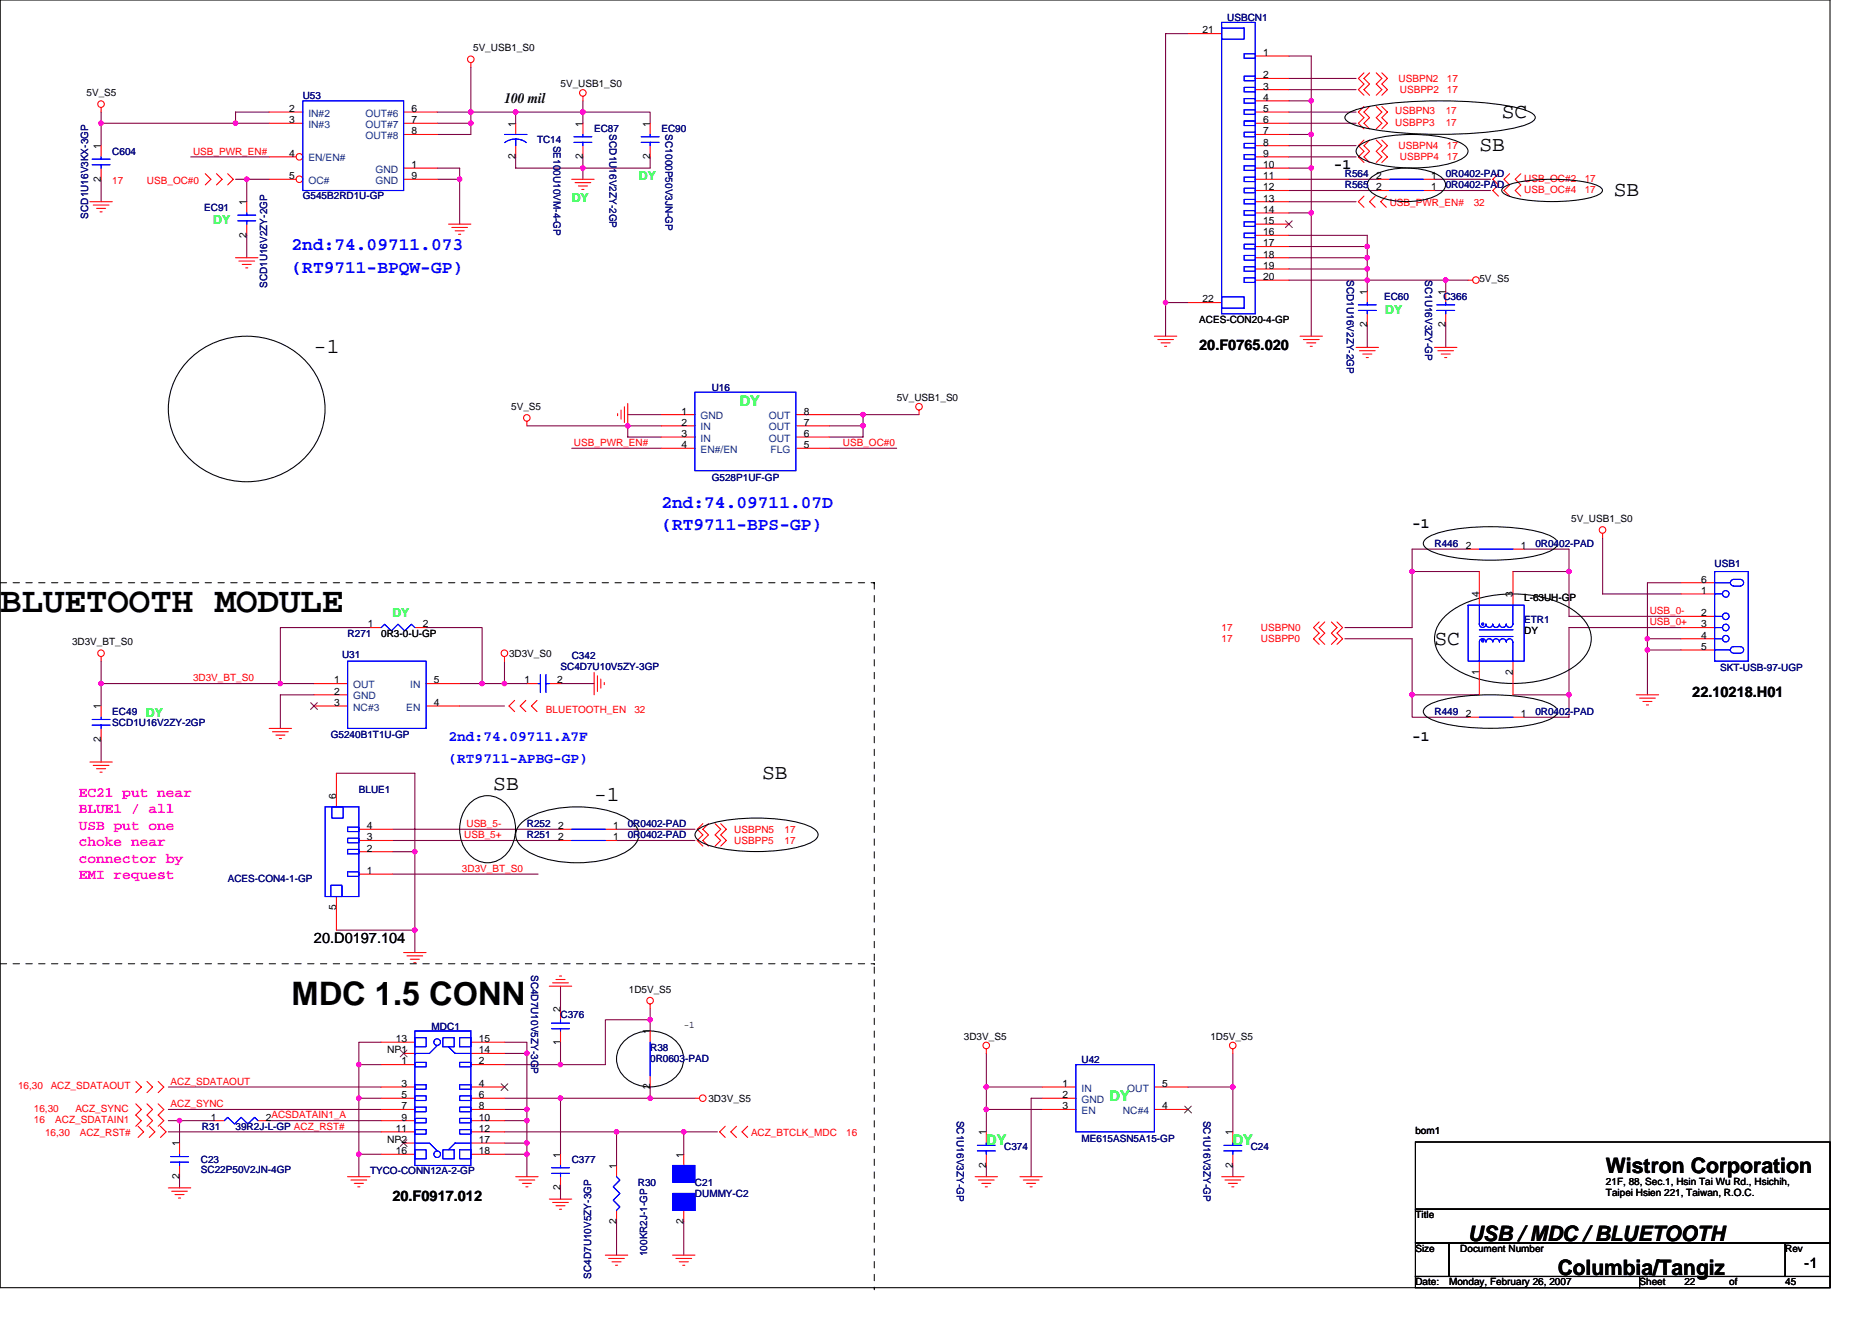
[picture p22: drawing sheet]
<svg xmlns="http://www.w3.org/2000/svg" width="297mm" height="210mm" viewBox="0 0 297 210" stroke-linecap="round" stroke-linejoin="round" font-family="sans-serif">
<defs><g id="words">
<text font-size="5.7" x="0" y="97.2">BLUETOOTH MODULE</text>
<text font-size="5.1" x="46.3" y="159.4">MDC 1.5 CONN</text>
<g font-size="3.4">
<text x="238.3" y="18.7">SC</text>
<text x="234.7" y="24">SB</text>
<text x="256.1" y="31.1">SB</text>
<text x="49.8" y="56">-1</text>
<text x="227.6" y="102.3">SC</text>
<text x="78.3" y="125.4">SB</text>
<text x="120.9" y="123.6">SB</text>
<text x="94.3" y="127.1">-1</text>
<text x="254.8" y="186.1">Wistron Corporation</text>
<text x="233" y="196.9">USB / MDC / BLUETOOTH</text>
<text x="247.2" y="202.2">Columbia/Tangiz</text>
</g>
<g font-size="2.8" fill="#00f">
<text x="46.3" y="39.7">2nd:74.09711.073</text>
<text x="46.3" y="43.2">(RT9711-BPQW-GP)</text>
<text x="104.9" y="80.6">2nd:74.09711.07D</text>
<text x="104.9" y="84.1">(RT9711-BPS-GP)</text>
</g>
<g font-size="2.3">
<text x="80" y="16.3">100 mil</text>
<text x="211.6" y="26.8">-1</text>
<text x="190.3" y="55.5">20.F0765.020</text>
<text x="224.1" y="83.7">-1</text>
<text x="268.5" y="110.6">22.10218.H01</text>
<text x="224.1" y="117.5">-1</text>
<text x="49.8" y="149.6">20.D0197.104</text>
<text x="62.3" y="190.6">20.F0917.012</text>
<text x="286.3" y="201.2">-1</text>
</g>
<g font-size="2.3" fill="#00ff40">
<text x="117.4" y="64.4">DY</text>
<text x="176.1" y="174.6">DY</text>
<text x="156.5" y="181.7">DY</text>
<text x="195.6" y="181.7">DY</text>
</g>
<g font-size="2.3" fill="#00f">
<text x="71.2" y="117.5">2nd:74.09711.A7F</text>
<text x="71.2" y="121.1">(RT9711-APBG-GP)</text>
</g>
<g font-size="2.3" fill="#f0f">
<text x="12.5" y="126.4">EC21 put near</text>
<text x="12.5" y="129">BLUE1 / all</text>
<text x="12.5" y="131.6">USB put one</text>
<text x="12.5" y="134.3">choke near</text>
<text x="12.5" y="136.9">connector by</text>
<text x="12.5" y="139.5">EMI request</text>
</g>
<g font-size="1.9" fill="#00ff40">
<text x="101.4" y="28.5">DY</text>
<text x="62.3" y="97.8">DY</text>
</g>
<g font-size="1.9" fill="#0f0">
<text x="33.8" y="35.6">DY</text>
<text x="90.7" y="32">DY</text>
<text x="219.8" y="49.8">DY</text>
<text x="23.2" y="113.8">DY</text>
</g>
<g font-size="1.6">
<text x="190.8" y="5.3">21</text>
<text x="75.1" y="8.2">5V_USB1_S0</text>
<text x="200.4" y="8.9">1</text>
<text x="13.7" y="15.3">5V_S5</text>
<text x="45.9" y="17.8">2</text>
<text x="65.3" y="17.8">6</text>
<text x="88.9" y="13.9">5V_USB1_S0</text>
<text x="200.4" y="12.4">2</text>
<text x="200.4" y="14.2">3</text>
<text x="200.4" y="16">4</text>
<text x="200.4" y="17.8">5</text>
<text x="16" y="23.6" transform="rotate(-90 16 23.6)">1</text>
<text x="45.9" y="19.5">3</text>
<text x="65.3" y="19.5">7</text>
<text x="65.3" y="21.3">8</text>
<text x="81.8" y="20.1" transform="rotate(-90 81.8 20.1)">1</text>
<text x="92.5" y="20.1" transform="rotate(-90 92.5 20.1)">1</text>
<text x="103.1" y="20.1" transform="rotate(-90 103.1 20.1)">1</text>
<text x="200.4" y="19.5">6</text>
<text x="200.4" y="21.3">7</text>
<text x="200.4" y="23.1">8</text>
<text x="16" y="28.8" transform="rotate(-90 16 28.8)">2</text>
<text x="45.9" y="24.9">4</text>
<text x="45.9" y="28.4">5</text>
<text x="65.3" y="26.6">1</text>
<text x="65.3" y="28.4">9</text>
<text x="81.8" y="25.3" transform="rotate(-90 81.8 25.3)">2</text>
<text x="92.5" y="25.3" transform="rotate(-90 92.5 25.3)">2</text>
<text x="103.1" y="25.3" transform="rotate(-90 103.1 25.3)">2</text>
<text x="200.4" y="24.9">9</text>
<text x="200.4" y="26.6">10</text>
<text x="200.4" y="28.4">11</text>
<text x="218.4" y="28.4">2</text>
<text x="227.1" y="28.4">1</text>
<text x="39.1" y="32.5" transform="rotate(-90 39.1 32.5)">1</text>
<text x="200.4" y="30.2">12</text>
<text x="200.4" y="32">13</text>
<text x="200.4" y="33.8">14</text>
<text x="200.4" y="35.5">15</text>
<text x="218.4" y="30.2">2</text>
<text x="227.1" y="30.2">1</text>
<text x="39.1" y="37.7" transform="rotate(-90 39.1 37.7)">2</text>
<text x="200.4" y="37.3">16</text>
<text x="200.4" y="39.1">17</text>
<text x="200.4" y="40.9">18</text>
<text x="190.8" y="48">22</text>
<text x="200.4" y="42.7">19</text>
<text x="200.4" y="44.4">20</text>
<text x="216.9" y="46.8" transform="rotate(-90 216.9 46.8)">1</text>
<text x="229.4" y="46.8" transform="rotate(-90 229.4 46.8)">1</text>
<text x="234.7" y="44.8">5V_S5</text>
<text x="190.3" y="51.2">ACES-CON20-4-GP</text>
<text x="216.9" y="51.9" transform="rotate(-90 216.9 51.9)">2</text>
<text x="229.4" y="51.9" transform="rotate(-90 229.4 51.9)">2</text>
<text x="81.1" y="65.1">5V_S5</text>
<text x="108.1" y="65.8">1</text>
<text x="127.5" y="65.8">8</text>
<text x="142.3" y="63.6">5V_USB1_S0</text>
<text x="108.1" y="67.5">2</text>
<text x="108.1" y="69.3">3</text>
<text x="108.1" y="71.1">4</text>
<text x="127.5" y="71.1">5</text>
<text x="127.5" y="69.3">6</text>
<text x="127.5" y="67.5">7</text>
<text x="249.3" y="82.8">5V_USB1_S0</text>
<text x="232.6" y="87.1">2</text>
<text x="241.3" y="87.1">1</text>
<text x="234.7" y="94.8" transform="rotate(-90 234.7 94.8)">4</text>
<text x="240" y="94.8" transform="rotate(-90 240 94.8)">3</text>
<text x="241.8" y="95.3">L-63UH-GP</text>
<text x="269.9" y="94.2">1</text>
<text x="269.9" y="92.4">6</text>
<text x="58.4" y="99.5">1</text>
<text x="60.5" y="101">0R3-0-U-GP</text>
<text x="67.1" y="99.5">2</text>
<text x="241.8" y="100.6">DY</text>
<text x="269.9" y="97.8">2</text>
<text x="269.9" y="99.5">3</text>
<text x="269.9" y="101.3">4</text>
<text x="11.4" y="102.4">3D3V_BT_S0</text>
<text x="80.8" y="104.2">3D3V_S0</text>
<text x="234.7" y="107.1" transform="rotate(-90 234.7 107.1)">1</text>
<text x="240" y="107.1" transform="rotate(-90 240 107.1)">2</text>
<text x="269.9" y="103.1">5</text>
<text x="16" y="112.5" transform="rotate(-90 16 112.5)">1</text>
<text x="53" y="108.4">1</text>
<text x="53" y="110.2">2</text>
<text x="53" y="112">3</text>
<text x="68.9" y="108.4">5</text>
<text x="68.9" y="112">4</text>
<text x="83.2" y="108.4">1</text>
<text x="88.4" y="108.4">2</text>
<text x="232.6" y="113.8">2</text>
<text x="241.3" y="113.8">1</text>
<text x="16" y="117.7" transform="rotate(-90 16 117.7)">2</text>
<text x="53.4" y="126.8" transform="rotate(-90 53.4 126.8)">6</text>
<text x="58.2" y="131.6">4</text>
<text x="88.6" y="131.6">2</text>
<text x="97.3" y="131.6">1</text>
<text x="58.2" y="133.3">3</text>
<text x="58.2" y="135.1">2</text>
<text x="88.6" y="133.3">2</text>
<text x="97.3" y="133.3">1</text>
<text x="58.2" y="138.7">1</text>
<text x="53.4" y="144.4" transform="rotate(-90 53.4 144.4)">5</text>
<text x="88.9" y="160.5" transform="rotate(-90 88.9 160.5)">2</text>
<text x="99.8" y="157.5">1D5V_S5</text>
<text x="61.4" y="167.1">NP1</text>
<text x="62.8" y="165.3">13</text>
<text x="76" y="167.1">14</text>
<text x="76" y="165.3">15</text>
<text x="88.9" y="165.7" transform="rotate(-90 88.9 165.7)">1</text>
<text x="103.1" y="164.1" transform="rotate(-90 103.1 164.1)">1</text>
<text x="108.5" y="163">-1</text>
<text x="152.9" y="165">3D3V_S5</text>
<text x="192.1" y="165">1D5V_S5</text>
<text x="63.7" y="168.9">1</text>
<text x="63.7" y="172.4">3</text>
<text x="76" y="168.9">2</text>
<text x="76" y="172.4">4</text>
<text x="103.1" y="172.8" transform="rotate(-90 103.1 172.8)">2</text>
<text x="168.6" y="172.4">1</text>
<text x="184.4" y="172.4">5</text>
<text x="33.5" y="177.8">1</text>
<text x="42.2" y="177.8">2ACSDATAIN1_A</text>
<text x="62.8" y="179.6">11</text>
<text x="63.7" y="174.2">5</text>
<text x="63.7" y="176">7</text>
<text x="63.7" y="177.8">9</text>
<text x="76" y="174.2">6</text>
<text x="76" y="176">8</text>
<text x="76" y="177.8">10</text>
<text x="76" y="179.6">12</text>
<text x="112.4" y="174.8">3D3V_S5</text>
<text x="168.6" y="174.2">2</text>
<text x="168.6" y="176">3</text>
<text x="184.4" y="176">4</text>
<text x="224.6" y="179.9">bom1</text>
<text x="28.5" y="181.9" transform="rotate(-90 28.5 181.9)">1</text>
<text x="61.4" y="181.3">NP2</text>
<text x="62.8" y="183.1">16</text>
<text x="76" y="181.3">17</text>
<text x="76" y="183.1">18</text>
<text x="88.9" y="183.7" transform="rotate(-90 88.9 183.7)">1</text>
<text x="97.8" y="185.4" transform="rotate(-90 97.8 185.4)">1</text>
<text x="108.5" y="183.7" transform="rotate(-90 108.5 183.7)">1</text>
<text x="156.5" y="185.3" transform="rotate(-90 156.5 185.3)">2</text>
<text x="156.5" y="180.1" transform="rotate(-90 156.5 180.1)">1</text>
<text x="195.6" y="185.3" transform="rotate(-90 195.6 185.3)">2</text>
<text x="195.6" y="180.1" transform="rotate(-90 195.6 180.1)">1</text>
<text x="28.5" y="187.1" transform="rotate(-90 28.5 187.1)">2</text>
<text x="88.9" y="188.8" transform="rotate(-90 88.9 188.8)">2</text>
<text x="254.8" y="187.9">21F, 88, Sec.1, Hsin Tai Wu Rd., Hsichih,</text>
<text x="254.8" y="189.7">Taipei Hsien 221, Taiwan, R.O.C.</text>
<text x="97.8" y="194.2" transform="rotate(-90 97.8 194.2)">2</text>
<text x="108.5" y="194.2" transform="rotate(-90 108.5 194.2)">2</text>
<text x="224.6" y="193.3">Title</text>
<text x="224.6" y="198.6">Size</text>
<text x="224.6" y="203.9">Date:</text>
<text x="229.9" y="203.9">Monday, February 26, 2007</text>
<text x="231.7" y="198.6">Document Number</text>
<text x="260.2" y="203.9">Sheet</text>
<text x="267.3" y="203.9">22</text>
<text x="274.4" y="203.9">of</text>
<text x="283.3" y="198.6">Rev</text>
<text x="283.3" y="203.9">45</text>
</g>
<g font-size="1.6" fill="#000080">
<text x="194.7" y="3.4">USBCN1</text>
<text x="48" y="15.6">U53</text>
<text x="85.2" y="22.8">TC14</text>
<text x="87.8" y="23.1" transform="rotate(90 87.8 23.1)">SE100U10VM-4-GP</text>
<text x="94.3" y="21">EC87</text>
<text x="96.7" y="21.3" transform="rotate(90 96.7 21.3)">SCD1U16V2ZY-2GP</text>
<text x="104.9" y="21">EC90</text>
<text x="105.6" y="21.3" transform="rotate(90 105.6 21.3)">SC1000P50V3JN-GP</text>
<text x="17.8" y="24.5">C604</text>
<text x="213.4" y="29.9">R565</text>
<text x="213.4" y="28.1">R564</text>
<text x="229.4" y="29.9">0R0402-PAD</text>
<text x="229.4" y="28.1">0R0402-PAD</text>
<text x="14" y="34.7" transform="rotate(-90 14 34.7)">SCD1U16V3KX-3GP</text>
<text x="32.4" y="33.4">EC91</text>
<text x="48" y="31.6">G545B2RD1U-GP</text>
<text x="42.4" y="45.7" transform="rotate(-90 42.4 45.7)">SCD1U16V2ZY-2GP</text>
<text x="213.7" y="44.4" transform="rotate(90 213.7 44.4)">SCD1U16V2ZY-2GP</text>
<text x="219.6" y="47.6">EC60</text>
<text x="226.1" y="44.4" transform="rotate(90 226.1 44.4)">SC1U16V3ZY-GP</text>
<text x="229" y="47.6">C366</text>
<text x="112.9" y="62">U16</text>
<text x="112.9" y="76.3">G528P1UF-GP</text>
<text x="227.6" y="86.8">R446</text>
<text x="243.6" y="86.8">0R0402-PAD</text>
<text x="272.1" y="90">USB1</text>
<text x="55.2" y="101">R271</text>
<text x="241.8" y="98.8">ETR1</text>
<text x="54.3" y="104.4">U31</text>
<text x="88.9" y="106.3">SC4D7U10V5ZY-3GP</text>
<text x="90.7" y="104.5">C342</text>
<text x="273" y="106.5">SKT-USB-97-UGP</text>
<text x="17.8" y="113.4">EC49</text>
<text x="227.6" y="113.4">R449</text>
<text x="243.6" y="113.4">0R0402-PAD</text>
<text x="17.8" y="115.2">SCD1U16V2ZY-2GP</text>
<text x="52.5" y="117.2">G5240B1T1U-GP</text>
<text x="56.9" y="125.9">BLUE1</text>
<text x="83.6" y="131.2">R252</text>
<text x="99.6" y="131.2">0R0402-PAD</text>
<text x="83.6" y="133">R251</text>
<text x="99.6" y="133">0R0402-PAD</text>
<text x="36.1" y="139.9">ACES-CON4-1-GP</text>
<text x="84.3" y="154.7" transform="rotate(90 84.3 154.7)">SC4D7U10V5ZY-3GP</text>
<text x="88.9" y="161.4">C376</text>
<text x="68.5" y="163.4">MDC1</text>
<text x="103.2" y="166.8">R38</text>
<text x="103.2" y="168.6">0R0603-PAD</text>
<text x="171.6" y="168.7">U42</text>
<text x="32" y="179.2">R31</text>
<text x="37.4" y="179.2">39R2J-L-GP ACZ_RST#</text>
<text x="151.8" y="177.8" transform="rotate(90 151.8 177.8)">SC1U16V3ZY-GP</text>
<text x="190.9" y="177.8" transform="rotate(90 190.9 177.8)">SC1U16V3ZY-GP</text>
<text x="31.9" y="184.6">C23</text>
<text x="90.7" y="184.6">C377</text>
<text x="159.3" y="182.4">C374</text>
<text x="171.6" y="181.2">ME615ASN5A15-GP</text>
<text x="198.5" y="182.4">C24</text>
<text x="31.9" y="186.2">SC22P50V2JN-4GP</text>
<text x="58.7" y="186.3">TYCO-CONN12A-2-GP</text>
<text x="101.2" y="188.1">R30</text>
<text x="110.3" y="188.1">C21</text>
<text x="110.3" y="189.9">DUMMY-C2</text>
<text x="93.8" y="202.9" transform="rotate(-90 93.8 202.9)">SC4D7U10V5ZY-3GP</text>
<text x="102.7" y="199.3" transform="rotate(-90 102.7 199.3)">100KR2J-1-GP</text>
</g>
<g font-size="1.6" fill="#f00">
<text x="221.9" y="13">USBPN2</text>
<text x="222.1" y="14.8">USBPP2</text>
<text x="229.6" y="13">17</text>
<text x="229.6" y="14.8">17</text>
<text x="221.4" y="18.1">USBPN3</text>
<text x="221.4" y="19.9">USBPP3</text>
<text x="221.9" y="23.6">USBPN4</text>
<text x="229.4" y="18.1">17</text>
<text x="229.4" y="19.9">17</text>
<text x="229.6" y="23.6">17</text>
<text x="17.8" y="29.1">17</text>
<text x="23.3" y="29.1">USB_OC#0</text>
<text x="30.6" y="24.5">USB_PWR_EN#</text>
<text x="222.1" y="25.4">USBPP4</text>
<text x="229.6" y="25.4">17</text>
<text x="241.8" y="28.8">USB_OC#2</text>
<text x="251.5" y="28.8">17</text>
<text x="220.5" y="32.7">USB_PWR_EN#</text>
<text x="233.8" y="32.7">32</text>
<text x="241.8" y="30.6">USB_OC#4</text>
<text x="251.5" y="30.6">17</text>
<text x="91.1" y="70.8">USB_PWR_EN#</text>
<text x="133.7" y="70.8">USB_OC#0</text>
<text x="193.8" y="100.1">17</text>
<text x="193.8" y="101.9">17</text>
<text x="200.1" y="100.1">USBPN0</text>
<text x="200.1" y="101.9">USBPP0</text>
<text x="261.8" y="97.4">USB_0-</text>
<text x="261.8" y="99.2">USB_0+</text>
<text x="30.6" y="108.1">3D3V_BT_S0</text>
<text x="86.6" y="113.1">BLUETOOTH_EN</text>
<text x="100.7" y="113.1">32</text>
<text x="74" y="131.2">USB_5-</text>
<text x="73.7" y="133">USB_5+</text>
<text x="116.5" y="132.1">USBPN5</text>
<text x="116.5" y="133.9">USBPP5</text>
<text x="124.5" y="132.1">17</text>
<text x="124.5" y="133.9">17</text>
<text x="73.3" y="138.3">3D3V_BT_S0</text>
<text x="2.9" y="172.8">16,30</text>
<text x="8" y="172.8">ACZ_SDATAOUT</text>
<text x="27.1" y="172.1">ACZ_SDATAOUT</text>
<text x="5.4" y="176.4">16,30</text>
<text x="5.4" y="178.2">16</text>
<text x="8.8" y="178.2">ACZ_SDATAIN1</text>
<text x="12" y="176.4">ACZ_SYNC</text>
<text x="27.1" y="175.7">ACZ_SYNC</text>
<text x="7.2" y="180.3">16,30</text>
<text x="12.7" y="180.3">ACZ_RST#</text>
<text x="119.2" y="180.3">ACZ_BTCLK_MDC</text>
<text x="134.3" y="180.3">16</text>
</g>
<g font-size="1.6" fill="#004080">
<text x="48.9" y="18.5">IN#2</text>
<text x="48.9" y="20.3">IN#3</text>
<text x="58" y="18.5">OUT#6</text>
<text x="58" y="20.3">OUT#7</text>
<text x="58" y="22.1">OUT#8</text>
<text x="48.9" y="25.6">EN/EN#</text>
<text x="48.9" y="29.2">OC#</text>
<text x="59.6" y="27.4">GND</text>
<text x="59.6" y="29.2">GND</text>
<text x="111.2" y="66.5">GND</text>
<text x="111.2" y="68.3">IN</text>
<text x="111.2" y="70.1">IN</text>
<text x="111.2" y="71.8">EN#/EN</text>
<text x="122" y="70.1">OUT</text>
<text x="122" y="68.3">OUT</text>
<text x="122" y="66.5">OUT</text>
<text x="122.3" y="71.8">FLG</text>
<text x="56" y="109.2">OUT</text>
<text x="56" y="111">GND</text>
<text x="56" y="112.7">NC#3</text>
<text x="64.5" y="112.7">EN</text>
<text x="65.1" y="109.2">IN</text>
<text x="171.6" y="173.2">IN</text>
<text x="178.9" y="173.2">OUT</text>
<text x="171.6" y="175">GND</text>
<text x="171.6" y="176.7">EN</text>
<text x="178.2" y="176.7">NC#4</text>
</g>
</g></defs>
<g fill="none" stroke="#000" stroke-width=".17">
<path d="M0 0h290.4v204.3h-290.4zM213.5 18.3a5 5 0 0 1 2.6-1.2 68.3 68.3 0 0 1 24.8 0 5 5 0 0 1 2.6 1.2l.1 .3a2.15 2.15 0 0 1-1.8 1.3 53.9 53.9 0 0 1-15.2 1.4 44.9 44.9 0 0 1-11.4-1.4 2.15 2.15 0 0 1-1.8-1.3zM215.6 23.1a11.1 11.1 0 0 1 5.6-1.6 23.6 23.6 0 0 1 10 .9 2.21 2.21 0 0 1 1.7 1.6 2.22 2.22 0 0 1-1.7 1.6 24 24 0 0 1-14.3 0 2.22 2.22 0 0 1-1.7-1.6l.1-.4zM217.3 28.4a7.4 7.4 0 0 1 4.7-1.7 11 11 0 0 1 6.5 1.3 1.48 1.48 0 0 1 .9 1.3 1.48 1.48 0 0 1-.9 1.4 11.4 11.4 0 0 1-8.5 .9 4.6 4.6 0 0 1-2.9-1.8l-.1-.5 .1-.5zM238.4 29.9a7.5 7.5 0 0 1 4.2-1.3 26.8 26.8 0 0 1 10.8 .8l.8 .5 .1 .3a1.83 1.83 0 0 1-1.6 1.1 28.8 28.8 0 0 1-12.9 0 1.83 1.83 0 0 1-1.5-1.1zM30.3 56.7a13 13 0 0 1 20 3.1 11.2 11.2 0 0 1-5.7 15.5 12.8 12.8 0 0 1-17.2-6.5 11 11 0 0 1 2.9-12.1zM226.3 85.4a12.6 12.6 0 0 1 5.7-1.6 33.6 33.6 0 0 1 13.4 1 2.16 2.16 0 0 1 1.8 1.4 2.17 2.17 0 0 1-1.8 1.5 33.5 33.5 0 0 1-14.7 .7 11.1 11.1 0 0 1-4.4-1.4 .87 .87 0 0 1 0-1.6zM229.1 98a14.5 14.5 0 0 1 9.4-3.7 18.3 18.3 0 0 1 10.9 2.3 5.9 5.9 0 0 1 3.1 4.7 5.9 5.9 0 0 1-3.1 4.7 19.3 19.3 0 0 1-18.6 0 5.9 5.9 0 0 1-3.2-4.7 4.9 4.9 0 0 1 1.5-3.3zM226.3 112.1a12.6 12.6 0 0 1 5.7-1.6 33.6 33.6 0 0 1 13.4 .9 2.16 2.16 0 0 1 1.8 1.5 2.17 2.17 0 0 1-1.8 1.4 33.5 33.5 0 0 1-14.7 .8 11.1 11.1 0 0 1-4.4-1.5 .87 .87 0 0 1 0-1.5zM74.5 127.5a4 4 0 0 1 6.7 1.4 5.8 5.8 0 0 1-2.3 7.7 4.1 4.1 0 0 1-5.4-2.4 6.1 6.1 0 0 1 1-6.7zM82.7 130.6a11.1 11.1 0 0 1 6.1-2.4 18.4 18.4 0 0 1 10.2 1.3 3.9 3.9 0 0 1 2.4 2.9 3.1 3.1 0 0 1-1.6 2.5 16.6 16.6 0 0 1-11 1.8 11.1 11.1 0 0 1-6.1-2.4 2.39 2.39 0 0 1 0-3.7zM110.7 131.7a10.9 10.9 0 0 1 5.2-1.7 28.3 28.3 0 0 1 12.3 1 2.05 2.05 0 0 1 1.6 1.4 2.06 2.06 0 0 1-1.6 1.5 28.3 28.3 0 0 1-13.5 .8 9.6 9.6 0 0 1-4-1.5 .92 .92 0 0 1 0-1.5z"/>
<path d="M99.1 165.1a6 6 0 0 1 8.6 .7 4 4 0 0 1-1.9 6 5.8 5.8 0 0 1-7.6-2.2 3.9 3.9 0 0 1 .9-4.5zM224.6 181.2h65.8v10.7h-65.8zM224.6 191.9h65.8v5.3h-65.8zM224.6 197.2h5.3v5.3h-5.3zM229.9 197.2h53.4v5.3h-53.4zM283.3 197.2h7.1v5.3h-7.1zM224.6 202.5h35.6v1.8h-35.6zM260.2 202.5h30.2v1.8h-30.2z"/>
</g>
<g fill="none" stroke="#800040" stroke-width=".17">
<path d="M16 17.8v5.3M16 19.6h26.7M42.7 17.8h-5.3v1.8M69.4 17.8h33.8v1.8M69.4 19.6h5.3M74.7 10.7v10.6h-5.3M81.8 17.8v1.8M92.5 16v3.6M188.5 5.3h-3.5v42.7h3.5M204.5 17.8h10.7M204.5 19.6h10.7M204.5 14.2h10.7"/>
<path d="M204.5 12.4h10.7M204.5 8.9h3.6v44.4M204.5 16h3.6M16 28.4v3.6M30.3 24.9h12.4M37.4 28.4h5.3M39.2 28.4v3.6M39.2 37.3v3.6M69.4 26.7h3.5v8.9M69.4 28.4h3.5M81.8 24.9v1.8h21.4v-1.8M92.5 24.9v3.5"/>
<path d="M204.5 26.7h3.6M204.5 28.4h14.2M204.5 24.9h10.7M204.5 21.3h3.6M204.5 23.1h10.7M204.5 39.1h12.5M204.5 37.3h12.5v7.1h16M204.5 30.2h14.2M204.5 32h10.7M204.5 33.8h3.6M227.6 28.4h8.9M227.6 30.2h8.9"/>
<path d="M185 48v5.3M204.5 44.4h12.5v1.8M204.5 40.9h12.5M204.5 42.7h12.5M217 51.6v3.5M229.4 44.4v1.8M229.4 51.6v3.5M83.6 67.6h21.3M90.7 71.1h14.2M99.6 67.6v1.7h5.3M99.6 65.8h5.3M131.6 65.8h14.2"/>
<path d="M131.6 71.1h10.7M131.6 67.6h5.3M136.9 65.8v3.5h-5.3M58.7 99.6h-14.2v8.9M67.6 99.6h8.9v8.9M224.1 90.7h10.6M233 87.1h-8.9v12.5h-10.7M240.1 90.7h8.9M241.8 87.1h7.2v10.7h17.7M254.3 85.3v8.9h12.4M266.7 92.5h-5.3v8.8M266.7 99.6h-17.7v14.2h-7.2"/>
<path d="M16 104.9v7.1M16 117.3v3.6M16 108.5h33.8M49.8 110.2h-5.3v5.4M72.9 108.5h7.1M72.9 112h7.1M80 104.9v3.6h3.6M88.9 108.5h5.4M213.4 101.3h10.7v8.9M224.1 110.2v3.6h8.9M224.1 110.2h10.6M240.1 110.2h8.9"/>
<path d="M261.4 101.3v1.8h5.3M261.4 103.1v7.1M261.4 101.3h5.3M53.4 122.7h12.4v28.4M62.3 135.1h3.5M62.3 138.7h23.1M62.3 131.6h26.6M62.3 133.3h26.6M97.8 131.6h12.5M97.8 133.3h12.5M53.4 147.6h12.4M88.9 156.5v3.5"/>
<path d="M26.7 176h33.8M26.7 177.8h7.1M26.7 179.6h33.8M26.7 172.5h33.8M28.5 177.8v3.6M42.7 177.8h17.8M56.9 168.9v17.8M56.9 168.9h3.6M56.9 174.2h3.6M60.5 165.4h-3.6v3.5M80 165.4h3.6v1.7M80 177.8h3.6v3.6"/>
<path d="M80 179.6h17.8v5.3M80 174.2h23.2M80 167.1h3.6M80 176h3.6M83.6 167.1v10.7M88.9 165.4v3.5h-8.9M88.9 174.2v8.9M97.8 179.6h16M103.2 172.5v1.7h7.1M103.2 161.8h-7.1v7.1h-7.2M103.2 160v3.6M108.5 179.6v3.5"/>
<path d="M156.5 176h8.9M156.5 172.5h8.9M156.5 167.1v12.5M165.4 174.2h-1.8v12.5M188.5 172.5h7.1M195.6 167.1v12.5M28.5 186.7v1.8M56.9 183.1h3.6M80 183.1h3.6M80 181.4h3.6M83.6 181.4v5.3M88.9 188.5v1.7"/>
<path d="M97.8 193.8v5.3M108.5 193.8v5.3M156.5 184.9v1.8M195.6 184.9v1.8"/>
</g>
<g fill="#f0f" stroke="#f0f" stroke-width=".17">
<circle cx="56.9" cy="168.9" r=".35"/>
<circle cx="56.9" cy="174.2" r=".35"/>
<circle cx="83.6" cy="167.1" r=".35"/>
<circle cx="83.6" cy="176" r=".35"/>
<circle cx="83.6" cy="177.8" r=".35"/>
<circle cx="83.6" cy="181.3" r=".35"/>
<circle cx="83.6" cy="183.1" r=".35"/>
<circle cx="88.9" cy="174.2" r=".35"/>
<circle cx="108.5" cy="179.6" r=".35"/>
<circle cx="97.8" cy="179.6" r=".35"/>
<circle cx="28.5" cy="177.8" r=".35"/>
<circle cx="65.8" cy="147.6" r=".35"/>
<circle cx="65.8" cy="135.1" r=".35"/>
<circle cx="80" cy="108.4" r=".35"/>
<circle cx="56.9" cy="183.1" r=".35"/>
<circle cx="44.5" cy="108.4" r=".35"/>
<circle cx="16" cy="108.4" r=".35"/>
<circle cx="76.5" cy="108.4" r=".35"/>
<circle cx="88.9" cy="168.9" r=".35"/>
<circle cx="156.5" cy="172.5" r=".35"/>
<circle cx="156.5" cy="176" r=".35"/>
<circle cx="195.6" cy="172.5" r=".35"/>
<circle cx="136.9" cy="67.6" r=".35"/>
<circle cx="99.6" cy="67.6" r=".35"/>
<circle cx="92.5" cy="17.8" r=".35"/>
<circle cx="92.5" cy="26.7" r=".35"/>
<circle cx="81.8" cy="17.8" r=".35"/>
<circle cx="74.7" cy="17.8" r=".35"/>
<circle cx="39.1" cy="28.4" r=".35"/>
<circle cx="37.4" cy="19.5" r=".35"/>
<circle cx="16" cy="19.5" r=".35"/>
<circle cx="72.9" cy="28.4" r=".35"/>
<circle cx="74.7" cy="19.5" r=".35"/>
<circle cx="136.9" cy="65.8" r=".35"/>
<circle cx="184.9" cy="48" r=".35"/>
<circle cx="229.4" cy="44.4" r=".35"/>
<circle cx="216.9" cy="42.7" r=".35"/>
<circle cx="216.9" cy="39.1" r=".35"/>
<circle cx="216.9" cy="40.9" r=".35"/>
<circle cx="216.9" cy="44.4" r=".35"/>
<circle cx="208.1" cy="33.8" r=".35"/>
<circle cx="208.1" cy="16" r=".35"/>
<circle cx="208.1" cy="21.3" r=".35"/>
<circle cx="208.1" cy="26.7" r=".35"/>
<circle cx="103.2" cy="174.2" r=".35"/>
<circle cx="103.2" cy="161.8" r=".35"/>
<circle cx="261.4" cy="103.1" r=".35"/>
<circle cx="261.4" cy="101.3" r=".35"/>
<circle cx="224.1" cy="110.2" r=".35"/>
<circle cx="224.1" cy="90.7" r=".35"/>
<circle cx="248.9" cy="90.7" r=".35"/>
<circle cx="248.9" cy="110.2" r=".35"/>
</g>
<g fill="none" stroke="#f00" stroke-width=".17">
<path d="M16 17.1v.7M42.7 17.8h5.3M42.7 19.6h5.3M74.7 9.9v.8M92.5 15.3v.7M216.4 11.6l-.9 .8 .9 .9-.9 .9 .9 .9M216.4 16.9l-.9 .9 .9 .9-.9 .9 .9 .8M217.3 11.6l-.9 .8 .9 .9-.9 .9 .9 .9M217.3 16.9l-.9 .9 .9 .9-.9 .9 .9 .8M218.4 11.6l.9 .8-.9 .9 .9 .9-.9 .9M218.4 16.9l.9 .9-.9 .9 .9 .9-.9 .8M219.3 11.6l.9 .8-.9 .9 .9 .9-.9 .9"/>
<path d="M219.3 16.9l.9 .9-.9 .9 .9 .9-.9 .8M14.3 32h3.5M14.8 32.5h2.5M15.3 33.1h1.5M15.9 33.6h.3M16 23.1v1.8M16 26.7v1.7M32.6 27.6l.9 .8-.9 .9M34.4 27.6l.8 .8-.8 .9M36.1 27.6l.9 .8-.9 .9M64 26.7h5.4M71.2 35.6h3.5"/>
<path d="M71.7 36.1h2.5M72.2 36.6h1.5M72.8 37.2h.3M90.7 28.4h3.6M91.2 29h2.5M91.8 29.5h1.4M92.3 30.1h.4M216.4 31.1l-.9 .9 .9 .9M216.4 22.2l-.9 .9 .9 .9-.9 .9 .9 .9M217.3 22.2l-.9 .9 .9 .9-.9 .9 .9 .9M218.2 31.1l-.9 .9 .9 .9M218.4 22.2l.9 .9-.9 .9 .9 .9-.9 .9"/>
<path d="M219.3 22.2l.9 .9-.9 .9 .9 .9-.9 .9M220 31.1l-.9 .9 .9 .9M237.8 27.6l-.9 .8 .9 .9-.9 .9 .9 .9M239.5 27.6l-.8 .8 .8 .9-.8 .9 .8 .9M241.3 27.6l-.9 .8 .9 .9-.9 .9 .9 .9M37.4 40.9h3.5M37.9 41.4h2.5M38.4 42h1.5M39 42.5h.3M183.2 53.3h3.5M183.7 53.9h2.5M184.2 54.4h1.5"/>
<path d="M184.8 54.9h.3M206.3 53.3h3.5M206.8 53.9h2.5M207.3 54.4h1.5M207.9 54.9h.3M215.2 55.1h3.5M215.7 55.6h2.5M216.2 56.2h1.5M216.8 56.7h.3M217 46.2v1.8M217 49.8v1.8M227.6 55.1h3.6"/>
<path d="M228.2 55.6h2.4M228.7 56.2h1.4M229.2 56.7h.4M229.4 46.2v1.8M229.4 49.8v1.8M233 44.4h.7M83.6 66.8v.8M98 65.6v.4M98.5 65.1v1.4M99.1 64.5v2.5M99.6 64v3.6M104.9 65.8h5.4"/>
<path d="M104.9 67.6h5.4M104.9 69.3h5.4M104.9 71.1h5.4M126.3 65.8h5.3M126.3 67.6h5.3M126.3 69.3h5.3M126.3 71.1h5.3M145.8 65.1v.7M58.7 99.6h1.8M65.8 99.6h1.8M209.3 98.7l-.9 .9 .9 .9-.9 .8 .9 .9M210.2 98.7l-.9 .9 .9 .9-.9 .8 .9 .9"/>
<path d="M211.3 98.7l.8 .9-.8 .9 .8 .8-.8 .9M212.1 98.7l.9 .9-.9 .9 .9 .8-.9 .9M234.7 90.7v5.3M240.1 90.7v5.3M254.3 84.6v.7M16 104.2v.7M16 112v1.8M16 115.6v1.7M42.7 115.6h3.6M43.2 116.1h2.5M43.8 116.6h1.4M44.3 117.2h.4"/>
<path d="M80 104.2v.7M81.7 111.1l-.9 .9 .9 .9M83.4 111.1l-.9 .9 .9 .9M83.6 108.5h1.8M85.2 111.1l-.9 .9 .9 .9M87.2 108.5h1.7M94.3 106.7v3.5M94.8 107.2v2.5M95.3 107.7v1.5M95.9 108.3v.3M234.7 104.9v5.3M240.1 104.9v5.3"/>
<path d="M259.6 110.2h3.6M260.2 110.8h2.5M260.7 111.3h1.4M261.2 111.8h.4M14.3 120.9h3.5M14.8 121.4h2.5M15.3 122h1.5M15.9 122.5h.3M53.4 122.7v5.3M56.9 131.6h5.4M56.9 133.3h5.4M56.9 135.1h5.4"/>
<path d="M56.9 138.7h5.4M88.9 131.6h1.8M88.9 133.3h1.8M96.1 131.6h1.7M96.1 133.3h1.7M111.5 130.7l-.9 .9 .9 .9-.9 .8 .9 .9M112.4 130.7l-.9 .9 .9 .9-.9 .8 .9 .9M113.5 130.7l.9 .9-.9 .9 .9 .8-.9 .9M114.4 130.7l.8 .9-.8 .9 .8 .8-.8 .9M53.4 142.2v5.4M64 151.1h3.6M64.6 151.7h2.5"/>
<path d="M65.1 152.2h1.4M65.7 152.7h.3M87.2 156.5h3.5M87.7 155.9h2.5M88.2 155.4h1.5M88.8 154.9h.3M103.2 159.3v.7M21.5 175.1l.9 .9-.9 .9 .9 .9-.9 .9M21.5 171.6l.9 .9-.9 .9M21.9 178.7l.9 .9-.9 .9M23.3 175.1l.9 .9-.9 .9 .9 .9-.9 .9M23.3 171.6l.9 .9-.9 .9"/>
<path d="M23.7 178.7l.9 .9-.9 .9M25.1 175.1l.9 .9-.9 .9 .9 .9-.9 .9M25.1 171.6l.9 .9-.9 .9M25.5 178.7l.8 .9-.8 .9M103.2 163.6v1.8M103.2 170.7v1.8M110.3 174.2h.7M115.1 178.7l-.9 .9 .9 .9M116.9 178.7l-.9 .9 .9 .9M118.6 178.7l-.9 .9 .9 .9M156.5 166.4v.7M156.5 179.6v1.8"/>
<path d="M165.4 174.2h5.3M165.4 172.5h5.3M165.4 176h5.3M183.2 172.5h5.3M183.2 176h5.3M195.6 166.4v.7M195.6 179.6v1.8M26.7 188.5h3.6M27.2 189h2.5M27.8 189.5h1.4M28.3 190.1h.4M28.5 181.4v1.7"/>
<path d="M28.5 184.9v1.8M55.2 186.7h3.5M55.7 187.2h2.5M56.2 187.7h1.5M56.8 188.3h.3M81.8 186.7h3.6M82.4 187.2h2.5M82.9 187.7h1.4M83.4 188.3h.4M87.2 190.2h3.5M87.7 190.8h2.5M88.2 191.3h1.5"/>
<path d="M88.8 191.9h.3M96.1 199.1h3.5M96.6 199.7h2.5M106.7 199.1h3.6M107.2 199.7h2.5M154.7 186.7h3.6M155.3 187.2h2.5M155.8 187.7h1.4M156.3 188.3h.4M156.5 183.1v1.8M161.8 186.7h3.6M162.4 187.2h2.5"/>
<path d="M162.9 187.7h1.4M163.4 188.3h.4M193.8 186.7h3.6M194.4 187.2h2.5M194.9 187.7h1.4M195.4 188.3h.4M195.6 183.1v1.8M97.1 200.2h1.4M97.7 200.7h.3M107.8 200.2h1.4M108.3 200.7h.4"/>
<circle cx="16" cy="16.5" r=".52"/>
<circle cx="74.7" cy="9.4" r=".52"/>
<circle cx="92.5" cy="14.7" r=".52"/>
<circle cx="234.2" cy="44.4" r=".52"/>
<circle cx="83.6" cy="66.3" r=".52"/>
<circle cx="145.8" cy="64.5" r=".52"/>
<circle cx="254.3" cy="84.1" r=".52"/>
<circle cx="16" cy="103.6" r=".52"/>
<circle cx="80" cy="103.6" r=".52"/>
<circle cx="103.1" cy="158.8" r=".52"/>
<circle cx="111.5" cy="174.2" r=".52"/>
<circle cx="156.5" cy="165.9" r=".52"/>
<circle cx="195.6" cy="165.9" r=".52"/>
</g>
<path d="M0 92.5h138.7M138.7 92.5v112M138.7 92.5h.1M0 152.9h138.7M138.7 152.9h.1M138.7 204.5h.1" fill="none" stroke="#000" stroke-width=".16" stroke-dasharray="1 1 1 1 1 1 1 1"/>
<g fill="none" stroke="#00f" stroke-width=".17">
<path d="M14.6 25.3h2.9M14.6 26.1h2.9M16 24.9v.4M16 26.1v.6M215.5 48.4h2.9M215.5 49.3h2.9M217 48v.4M217 49.3v.5M228 48.4h2.8M228 49.3h2.8M229.4 48v.4M229.4 49.3v.5"/>
<path d="M110.3 62.2h16v12.5h-16zM60.5 99.6l.5-.6 1.1 1.1 1.1-1.1 1 1.1 1.1-1.1 .5 .6M233 96h8.8v8.9h-8.8zM234.7 99a.52 .52 0 0 0 .6 .5 .52 .52 0 0 0 .5-.5 .54 .54 0 0 0 .5 .5 .54 .54 0 0 0 .6-.5 .53 .53 0 0 0 .5 .5 .53 .53 0 0 0 .5-.5M234.7 96v3M234.7 99.9h5.4M237.9 99a.53 .53 0 0 0 .6 .5 .53 .53 0 0 0 .5-.5 .53 .53 0 0 0 .5 .5 .53 .53 0 0 0 .5-.5M240.1 96v3M14.6 114.2h2.9M14.6 115h2.9M16 113.8v.4M16 115v.6"/>
<path d="M85.4 108.5h.3M85.7 107v2.9M86.6 108.5h.6M86.6 107v2.9M234.7 101h5.4M237.9 101.9a.53 .53 0 0 0-.5-.6 .53 .53 0 0 0-.5 .6 .54 .54 0 0 0-.6-.6 .54 .54 0 0 0-.5 .6 .52 .52 0 0 0-.5-.6 .52 .52 0 0 0-.6 .6v3M237.9 101.9a.53 .53 0 0 1 .6-.6 .53 .53 0 0 1 .5 .6 .53 .53 0 0 1 .5-.6 .53 .53 0 0 1 .5 .6M240.1 101.9v3M51.6 128h5.3v14.2h-5.3zM52.7 128h1.7v1.8h-1.7zM55.2 138.3h1.7v.7h-1.7zM55.2 134.8h1.7v.7h-1.7z"/>
<path d="M55.2 133h1.7v.7h-1.7zM55.2 131.2h1.7v.7h-1.7zM90.7 131.6h5.4M90.7 133.3h5.4M52.5 140.5h1.8v1.7h-1.8zM103.2 165.4v5.3M170.7 168.9h12.5v10.7h-12.5zM27.1 183.5h2.8M27.1 184.4h2.8M28.5 183.1v.4M28.5 184.4v.5M155.1 181.7h2.8"/>
<path d="M155.1 182.6h2.8M156.5 181.4v.3M156.5 182.6v.5M194.2 181.7h2.8M194.2 182.6h2.8M195.6 181.4v.3M195.6 182.6v.5"/>
<circle cx="235.3" cy="99" r=".17"/>
<circle cx="235.3" cy="101.7" r=".17"/>
</g>
<path d="M188 175.5l1.1 1.1M189 175.5l-1 1.1" fill="none" stroke="#804000" stroke-width=".16"/>
<circle cx="47.5" cy="24.9" r=".52" fill="#fff" stroke="#f00" stroke-width=".17"/>
<path d="M42.7 24.9h4.3" fill="none" stroke="#f00" stroke-width=".17"/>
<circle cx="47.5" cy="28.4" r=".52" fill="#fff" stroke="#f00" stroke-width=".17"/>
<g fill="none" stroke="#f00" stroke-width=".17">
<path d="M64 17.8h5.4M64 19.6h5.4M81.8 19.6v1.7M92.5 19.6v1.7M103.2 19.6v1.7M188.5 5.3h5.3M199.2 17.8h5.3M199.2 19.6h5.3M199.2 8.9h5.3M199.2 12.4h5.3M199.2 14.2h5.3M199.2 16h5.3"/>
<path d="M39.2 32v1.8M39.2 35.6v1.7M42.7 28.4h4.3M64 28.4h5.4M64 21.3h5.4M81.8 23.1v1.8M92.5 23.1v1.8M103.2 23.1v1.8M199.2 28.4h5.3M199.2 21.3h5.3M199.2 30.2h5.3M199.2 37.3h5.3"/>
<path d="M199.2 23.1h5.3M199.2 24.9h5.3M199.2 26.7h5.3M199.2 32h5.3M199.2 33.8h5.3M199.2 35.6h5.3M199.2 39.1h5.3M218.7 28.4h1.8M218.7 30.2h1.8M225.8 28.4h1.8M225.8 30.2h1.8M188.5 48h5.3"/>
<path d="M199.2 40.9h5.3M199.2 42.7h5.3M199.2 44.4h5.3M233 87.1h1.7M240.1 87.1h1.7M266.7 94.2h5.4M266.7 97.8h5.4M266.7 99.6h5.4M266.7 92.5h5.4M49.8 108.5h5.4M49.8 110.2h5.4M49.8 112h5.4"/>
<path d="M67.6 108.5h5.3M67.6 112h5.3M233 113.8h1.7M240.1 113.8h1.7M266.7 103.1h5.4M266.7 101.3h5.4M33.8 177.8h1.8M40.9 177.8h1.8M60.5 168.9h5.3M60.5 172.5h5.3M60.5 174.2h5.3M60.5 176h5.3"/>
<path d="M60.5 177.8h5.3M60.5 179.6h5.3M60.5 165.4h5.3M64 167.1h1.8M74.7 168.9h5.3M74.7 172.5h5.3M74.7 174.2h5.3M74.7 176h5.3M74.7 177.8h5.3M74.7 179.6h5.3M74.7 165.4h5.3M74.7 167.1h5.3"/>
<path d="M88.9 160v1.8M88.9 163.6v1.8M60.5 183.1h5.3M64 181.4h1.8M74.7 183.1h5.3M74.7 181.4h5.3M88.9 183.1v1.8M88.9 186.7v1.8M97.8 184.9v1.8M97.8 192v1.8M108.5 183.1v1.8M108.5 192v1.8"/>
</g>
<g fill="none" stroke="#00f" stroke-width=".17">
<path d="M48 16h16v14.2h-16zM193.8 3.6h5.4v46.2h-5.4zM193.8 4.4h3.6v1.8h-3.6zM197.4 8.5h1.8v.7h-1.8zM197.4 12.1h1.8v.7h-1.8zM197.4 13.9h1.8v.7h-1.8zM197.4 15.6h1.8v.8h-1.8zM197.4 17.4h1.8v.7h-1.8zM197.4 19.2h1.8v.7h-1.8zM37.7 34.1h2.9M37.7 35h2.9M39.2 33.8v.3"/>
<path d="M39.2 35v.6M80 21.3h3.6M80.1 22.6a2.86 2.86 0 0 1 3.4 0M81.8 22.1v1M91.1 21.7h2.8M91.1 22.6h2.8M92.5 21.3v.4M92.5 22.6v.5M101.7 21.7h2.9M101.7 22.6h2.9M103.2 21.3v.4M103.2 22.6v.5"/>
<path d="M197.4 21h1.8v.7h-1.8zM197.4 22.8h1.8v.7h-1.8zM197.4 24.5h1.8v.8h-1.8zM197.4 26.3h1.8v.7h-1.8zM197.4 28.1h1.8v.7h-1.8zM197.4 29.9h1.8v.7h-1.8zM197.4 31.6h1.8v.8h-1.8zM197.4 33.4h1.8v.7h-1.8zM197.4 35.2h1.8v.7h-1.8zM197.4 37h1.8v.7h-1.8zM197.4 38.8h1.8v.7h-1.8zM220.5 30.2h5.3"/>
<path d="M220.5 28.4h5.3M193.8 47.1h3.6v1.8h-3.6zM197.4 40.5h1.8v.8h-1.8zM197.4 42.3h1.8v.7h-1.8zM197.4 44.1h1.8v.7h-1.8zM234.7 87.1h5.4M272.1 94.2h1.2M272.1 99.6h1.2M272.1 97.8h1.2M272.1 92.5h2.5M272.1 90.7h5.3v14.2h-5.3zM275.1 91.9a.52 .52 0 0 0-.5 .5 .52 .52 0 0 0 .5 .6"/>
<path d="M275.1 91.9h1.1M275.1 93h1.1M276.1 91.9a.52 .52 0 0 1 .6 .5 .52 .52 0 0 1-.6 .6M55.2 104.9h12.4v10.7h-12.4zM234.7 113.8h5.4M272.1 101.3h1.2M272.1 103.1h2.5M275.1 102.6a.52 .52 0 0 0-.5 .5 .52 .52 0 0 0 .5 .5M275.1 102.6h1.1M275.1 103.7h1.1M276.1 102.6a.52 .52 0 0 1 .6 .5 .52 .52 0 0 1-.6 .5M35.6 177.8l.5-.5 1.1 1 1.1-1 1 1 1.1-1 .5 .5"/>
<path d="M65.8 163.6h8.9v21.3h-8.9zM65.8 168.6h1.8v.7h-1.8zM65.8 172.1h1.8v.7h-1.8zM65.8 173.9h1.8v.7h-1.8zM65.8 175.7h1.8v.7h-1.8zM65.8 177.4h1.8v.8h-1.8zM65.8 179.2h1.8v.7h-1.8zM65.8 164.6h1.8v1.5h-1.8zM65.8 167.1h.1M69.4 165.9l-1.3 1.2h-2.3M70.3 164.6h1.7v1.5h-1.7zM71.2 166.1l1 1h2.5"/>
<path d="M72.9 168.6h1.8v.7h-1.8zM72.9 172.1h1.8v.7h-1.8zM72.9 173.9h1.8v.7h-1.8zM72.9 175.7h1.8v.7h-1.8zM72.9 177.4h1.8v.8h-1.8zM72.9 179.2h1.8v.7h-1.8zM72.9 164.6h1.8v1.5h-1.8zM87.5 163.2h2.9M87.5 162.3h2.9M88.9 161.8v.5M88.9 163.2v.4M65.8 182.4h1.8v1.5h-1.8z"/>
<path d="M65.8 181.4h2.3l1.3 1.2M70.3 182.4h1.7v1.5h-1.7zM72.9 182.4h1.8v1.5h-1.8zM74.7 181.4h-2.5l-1 1M87.5 185.3h2.9M87.5 186.2h2.9M88.9 184.9v.4M88.9 186.2v.5M97.8 186.7l.6 .5-1.1 1.1 1.1 1.1-1.1 1 1.1 1.1-.6 .5"/>
<circle cx="273.8" cy="97.8" r=".52"/>
<circle cx="273.8" cy="99.6" r=".52"/>
<circle cx="273.8" cy="94.2" r=".52"/>
<circle cx="273.8" cy="101.3" r=".52"/>
<circle cx="69.4" cy="165.3" r=".52"/>
<circle cx="69.4" cy="183.1" r=".52"/>
</g>
<path d="M204 35l1.1 1.1M205 35l-1 1.1M49.3 111.5l1.1 1.1M50.4 111.5l-1.1 1.1M63.5 166.6l1.1 1.1M64.6 166.6l-1.1 1.1M79.5 171.9l1.1 1.1M80.6 171.9l-1.1 1.1M63.5 180.8l1.1 1.1M64.6 180.8l-1.1 1.1" fill="none" stroke="#804000" stroke-width=".16"/>
<g fill="#00f" stroke="#00f" stroke-width=".17">
<path d="M106.7 184.9h3.6v2.7h-3.6z" fill-rule="evenodd"/>
<path d="M106.7 189.4h3.6v2.6h-3.6z" fill-rule="evenodd"/>
<path d="M106.7 189.4h3.6v2.6h-3.6z" fill-rule="evenodd"/>
<path d="M106.7 184.9h3.6v2.7h-3.6z" fill-rule="evenodd"/>
<path d="M106.7 189.4h3.6v2.6h-3.6z" fill-rule="evenodd"/>
<path d="M106.7 189.4h3.6v2.6h-3.6z" fill-rule="evenodd"/>
</g>
<g fill="#f0f" stroke="#f0f" stroke-width=".17">
<circle cx="56.9" cy="168.9" r=".35"/>
<circle cx="56.9" cy="174.2" r=".35"/>
<circle cx="83.6" cy="167.1" r=".35"/>
<circle cx="83.6" cy="176" r=".35"/>
<circle cx="83.6" cy="177.8" r=".35"/>
<circle cx="83.6" cy="181.3" r=".35"/>
<circle cx="83.6" cy="183.1" r=".35"/>
<circle cx="88.9" cy="174.2" r=".35"/>
<circle cx="108.5" cy="179.6" r=".35"/>
<circle cx="97.8" cy="179.6" r=".35"/>
<circle cx="28.5" cy="177.8" r=".35"/>
<circle cx="65.8" cy="147.6" r=".35"/>
<circle cx="65.8" cy="135.1" r=".35"/>
<circle cx="80" cy="108.4" r=".35"/>
<circle cx="56.9" cy="183.1" r=".35"/>
<circle cx="44.5" cy="108.4" r=".35"/>
<circle cx="16" cy="108.4" r=".35"/>
<circle cx="76.5" cy="108.4" r=".35"/>
<circle cx="88.9" cy="168.9" r=".35"/>
<circle cx="156.5" cy="172.5" r=".35"/>
<circle cx="156.5" cy="176" r=".35"/>
<circle cx="195.6" cy="172.5" r=".35"/>
<circle cx="136.9" cy="67.6" r=".35"/>
<circle cx="99.6" cy="67.6" r=".35"/>
<circle cx="92.5" cy="17.8" r=".35"/>
<circle cx="92.5" cy="26.7" r=".35"/>
<circle cx="81.8" cy="17.8" r=".35"/>
<circle cx="74.7" cy="17.8" r=".35"/>
<circle cx="39.1" cy="28.4" r=".35"/>
<circle cx="37.4" cy="19.5" r=".35"/>
<circle cx="16" cy="19.5" r=".35"/>
<circle cx="72.9" cy="28.4" r=".35"/>
<circle cx="74.7" cy="19.5" r=".35"/>
<circle cx="136.9" cy="65.8" r=".35"/>
<circle cx="184.9" cy="48" r=".35"/>
<circle cx="229.4" cy="44.4" r=".35"/>
<circle cx="216.9" cy="42.7" r=".35"/>
<circle cx="216.9" cy="39.1" r=".35"/>
<circle cx="216.9" cy="40.9" r=".35"/>
<circle cx="216.9" cy="44.4" r=".35"/>
<circle cx="208.1" cy="33.8" r=".35"/>
<circle cx="208.1" cy="16" r=".35"/>
<circle cx="208.1" cy="21.3" r=".35"/>
<circle cx="208.1" cy="26.7" r=".35"/>
<circle cx="103.2" cy="174.2" r=".35"/>
<circle cx="103.2" cy="161.8" r=".35"/>
<circle cx="261.4" cy="103.1" r=".35"/>
<circle cx="261.4" cy="101.3" r=".35"/>
<circle cx="224.1" cy="110.2" r=".35"/>
<circle cx="224.1" cy="90.7" r=".35"/>
<circle cx="248.9" cy="90.7" r=".35"/>
<circle cx="248.9" cy="110.2" r=".35"/>
</g>
<use href="#words"/>
</svg>
